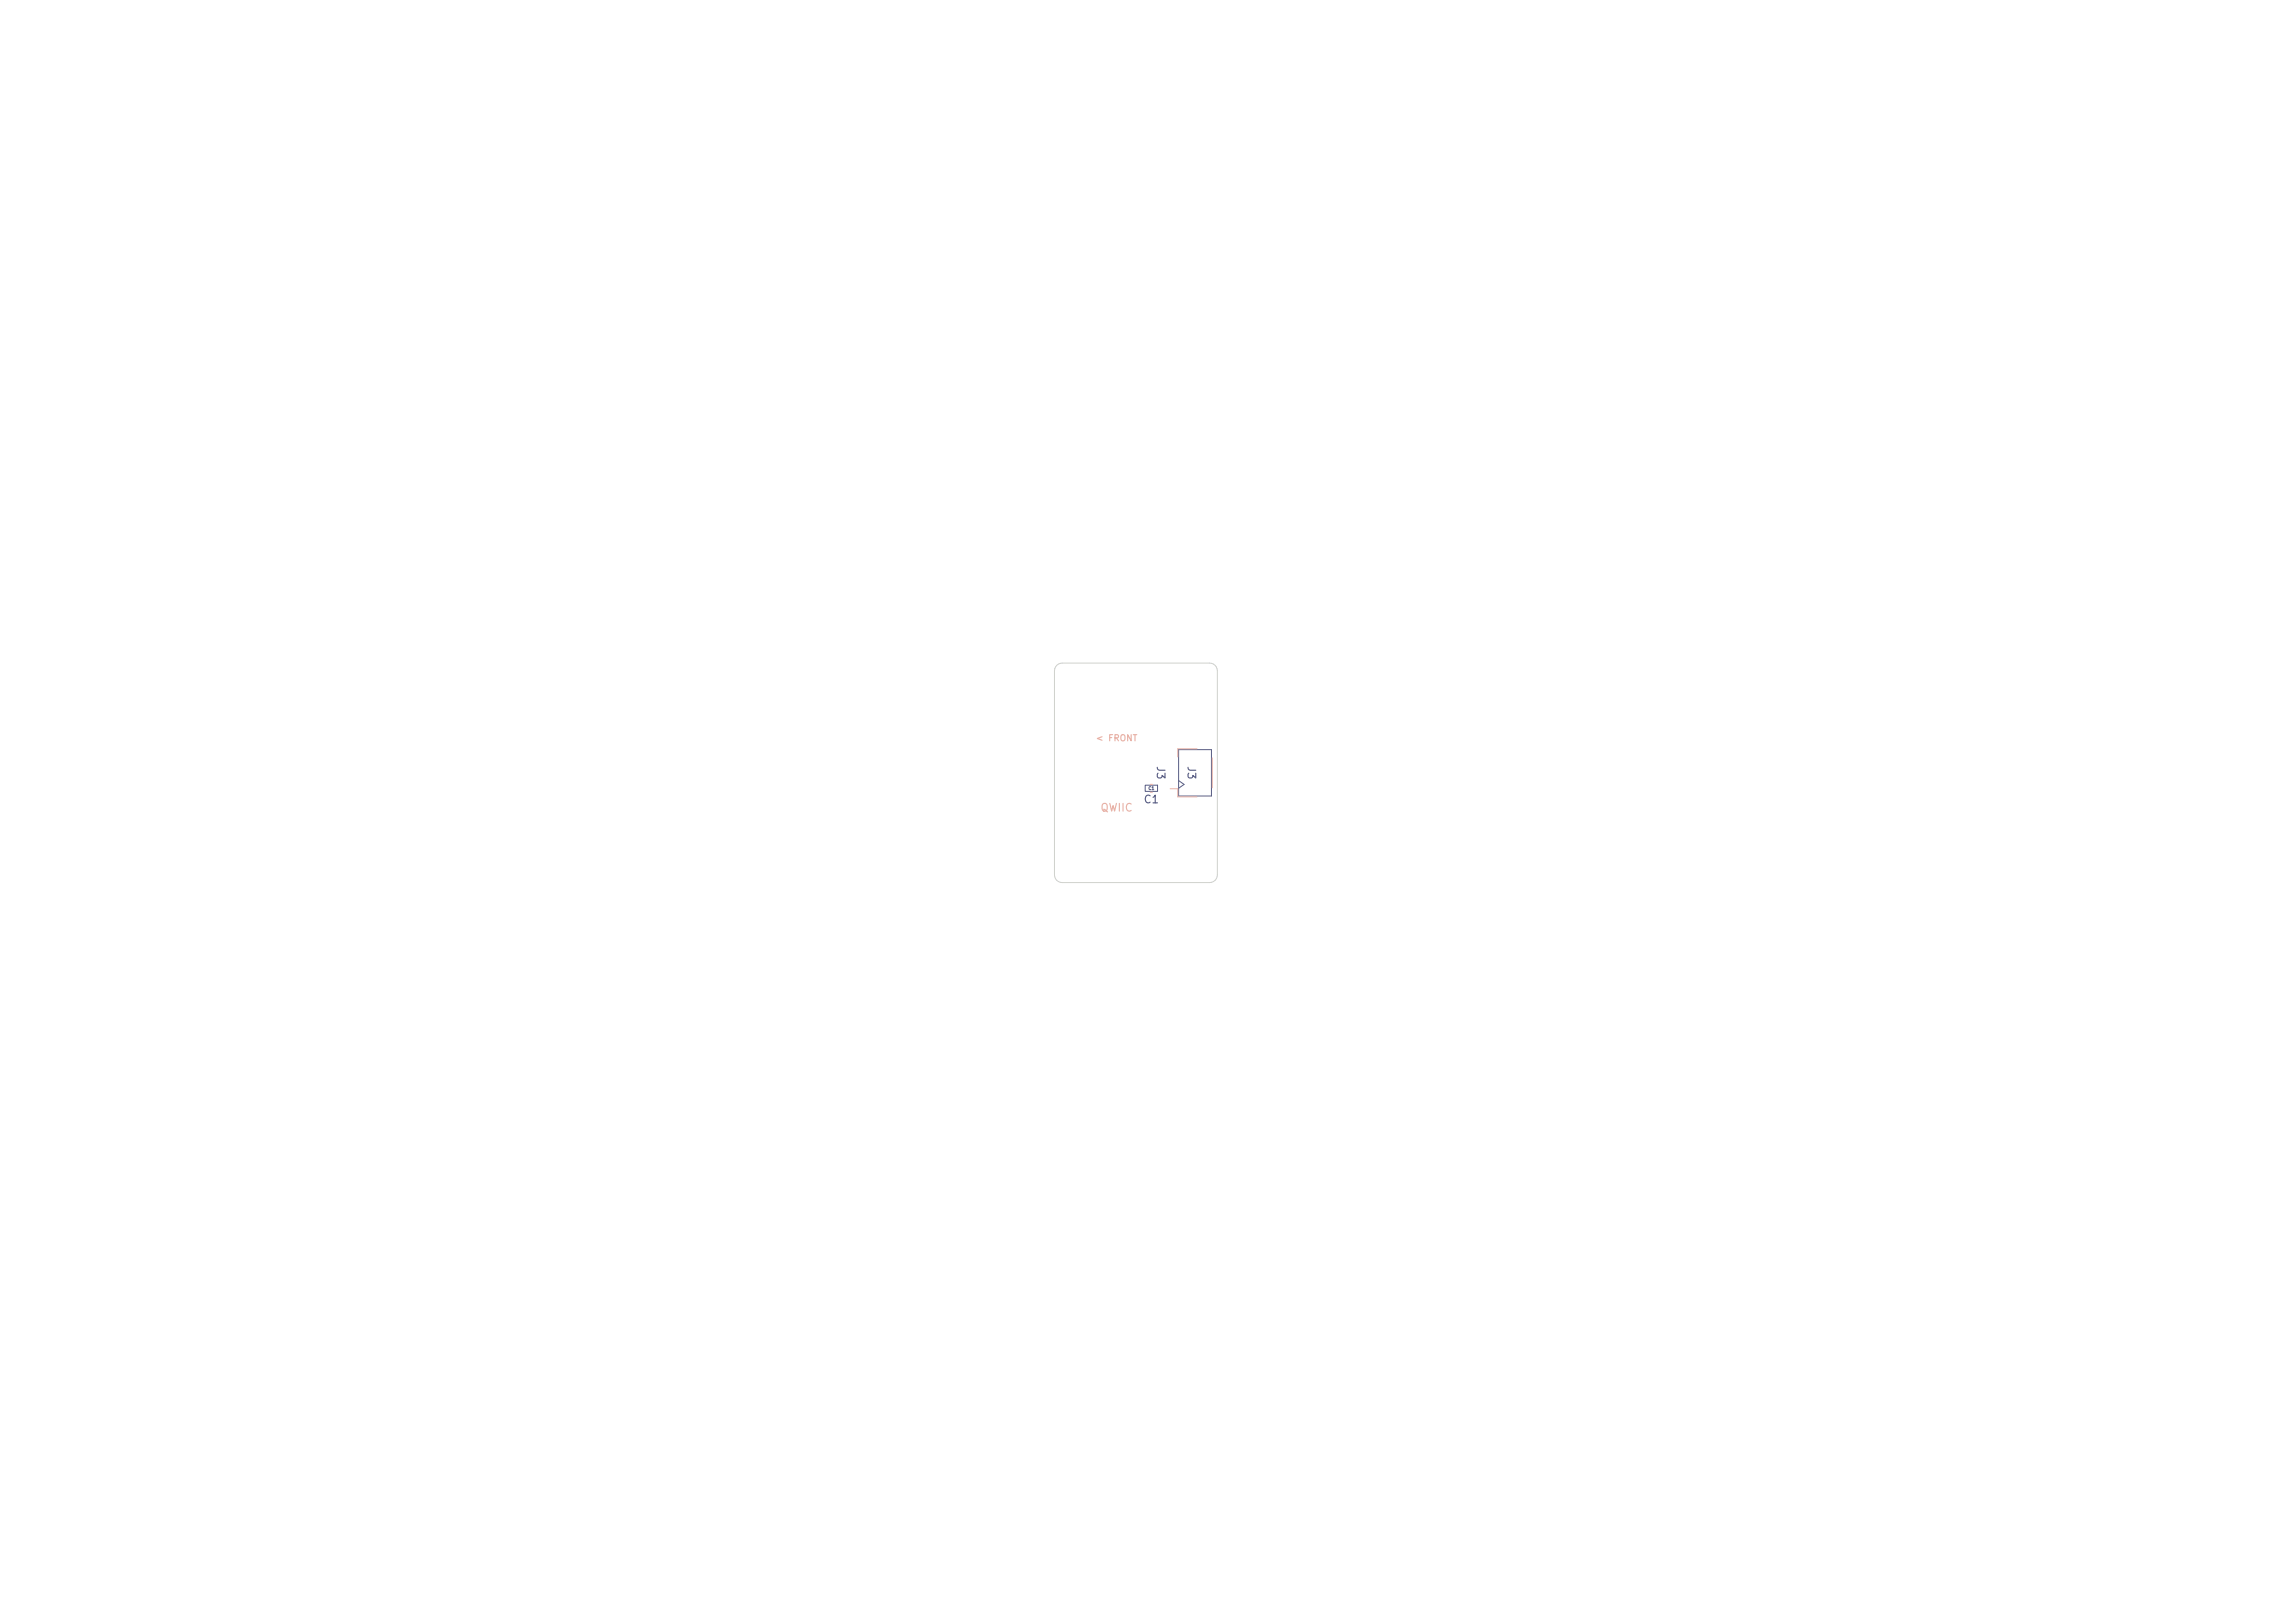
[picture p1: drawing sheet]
<svg xmlns="http://www.w3.org/2000/svg" width="297mm" height="210mm" viewBox="0 0 297 210" stroke-linecap="round" stroke-linejoin="round" font-family="sans-serif">
<defs><g id="words">
<g font-size="1" fill="#585d84">
<text x="149.5" y="99" transform="rotate(90 149.5 99)">J3</text>
<text x="153.4" y="99" transform="rotate(90 153.4 99)">J3</text>
<text x="147.9" y="104.2">C1</text>
</g>
<text font-size="1" fill="#e8b2a7" x="142.3" y="105.3">QWIIC</text>
<text font-size=".8" fill="#e8b2a7" x="141.7" y="96.1">&lt; FRONT</text>
<text font-size=".4" fill="#585d84" x="148.6" y="102.3">C1</text>
</g></defs>
<path d="M152.5 97h4.3v6h-4.3zM148.2 101.6h1.6v.8h-1.6zM152.5 101l.7 .5-.7 .5" fill="none" stroke="#585d84" stroke-width=".13"/>
<path d="M154.9 96.9h-2.5v1M156.9 98.1v3.8M148.9 101.5h.2M148.9 102.5h.2M151.4 102.1h1v1h2.5" fill="none" stroke="#e8b2a7" stroke-width=".13"/>
<path d="M136.8 86.1l.4-.3h.3h19a1 1 0 0 1 1 1v26.4a1 1 0 0 1-1 1h-19a1 1 0 0 1-1-1v-26.4v-.3z" fill="none" stroke="#d0d2cd" stroke-width=".13"/>
<use href="#words"/>
</svg>
